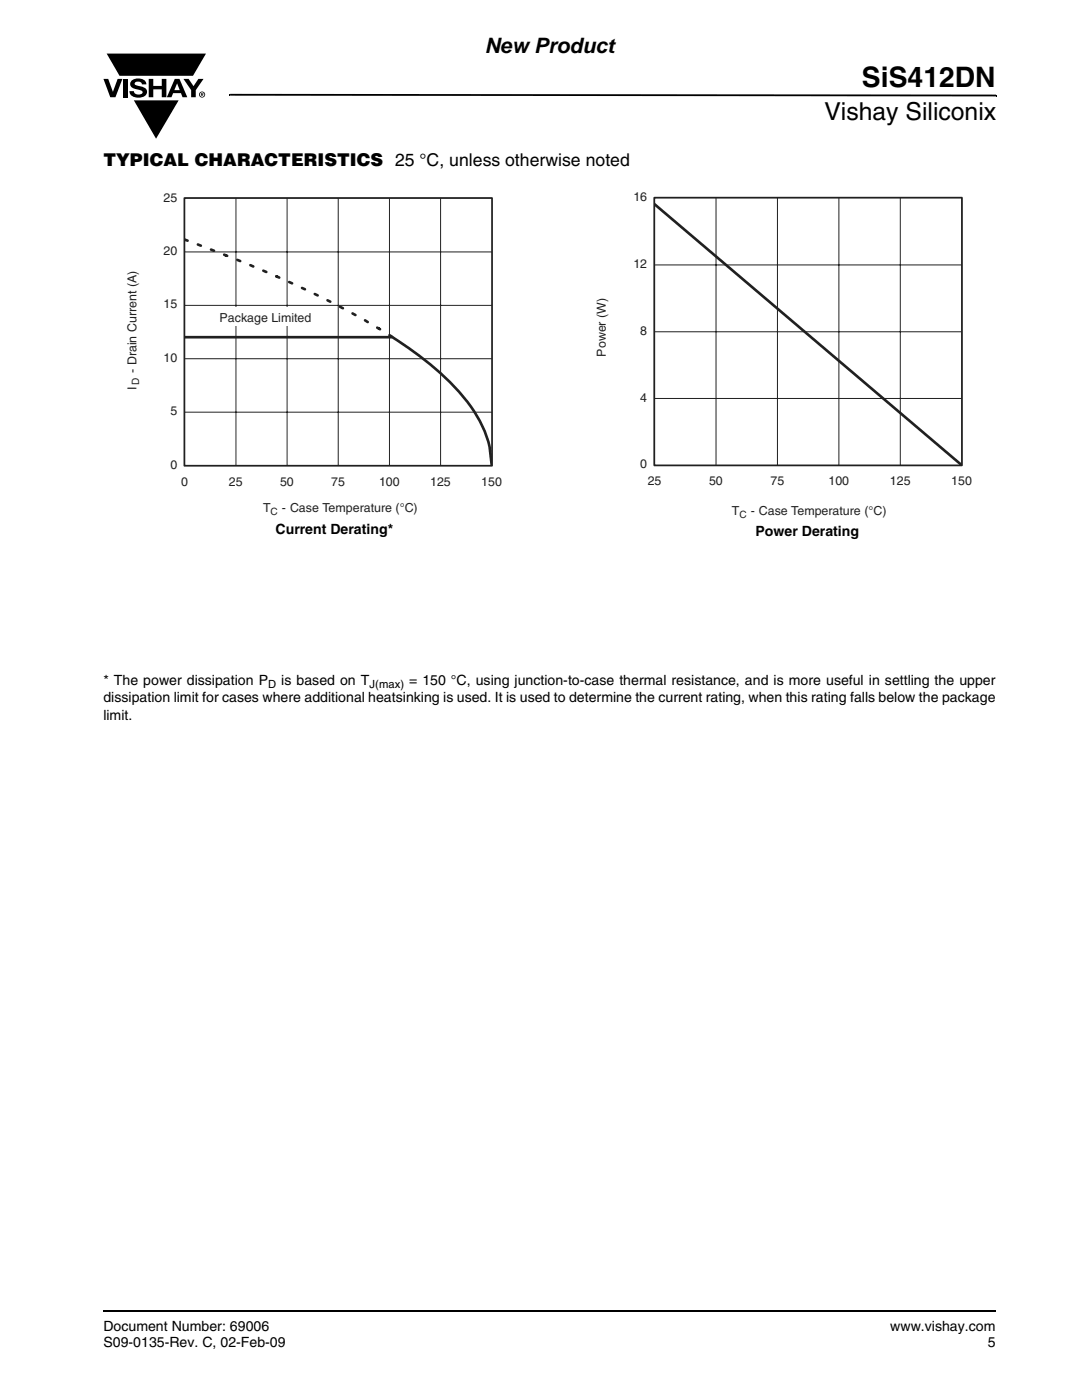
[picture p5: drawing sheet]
<svg xmlns="http://www.w3.org/2000/svg" width="216mm" height="279mm" viewBox="0 0 216 279" stroke-linecap="round" stroke-linejoin="round" font-family="sans-serif">
<defs><g id="words">
<text font-size="5.6" x="172" y="17.4">SiS412DN</text>
<text font-size="4.9" x="164.5" y="24">Vishay Siliconix</text>
<text font-size="4.2" x="96.7" y="10.5">New Product</text>
<text font-size="3.5" x="20.6" y="33">TYPICAL CHARACTERISTICS 25 °C, unless otherwise noted</text>
<g font-size="2.8">
<text x="55" y="106.6">Current Derating*</text>
<text x="150.7" y="107">Power Derating</text>
<text x="20.6" y="136.6">* The power dissipation P</text>
<text x="56.1" y="136.6">is based on T</text>
<text x="81.6" y="136.6">= 150 °C, using junction-to-case thermal resistance, and is more useful in settling the upper</text>
<text x="20.6" y="140.2">dissipation limit for cases where additional heatsinking is used. It is used to determine the current rating, when this rating falls below the package</text>
<text x="20.6" y="143.7">limit.</text>
<text x="20.6" y="265.6">Document Number: 69006</text>
<text x="20.6" y="268.8">S09-0135-Rev. C, 02-Feb-09</text>
<text x="177.7" y="265.6">www.vishay.com</text>
<text x="197.1" y="268.8">5</text>
</g>
<g font-size="2.5" fill="#231f20">
<text x="32.6" y="40.2">25</text>
<text x="126.4" y="40.2">16</text>
<text x="32.6" y="50.9">20</text>
<text x="126.4" y="53.5">12</text>
<text x="32.6" y="61.6">15</text>
<text x="43.8" y="64.2">Package Limited</text>
<text x="120.9" y="71.1" transform="rotate(-90 120.9 71.1)">Power (W)</text>
<text x="127.8" y="66.8">8</text>
<text x="27.3" y="77.8" transform="rotate(-90 27.3 77.8)">I</text>
<text x="27.3" y="74.5" transform="rotate(-90 27.3 74.5)">- Drain Current (A)</text>
<text x="32.6" y="72.2">10</text>
<text x="34" y="82.9">5</text>
<text x="127.8" y="80.1">4</text>
<text x="34" y="93.5">0</text>
<text x="127.8" y="93.5">0</text>
<text x="36.2" y="96.9">0</text>
<text x="45.7" y="96.9">25</text>
<text x="55.9" y="96.9">50</text>
<text x="66.1" y="96.9">75</text>
<text x="75.6" y="96.9">100</text>
<text x="85.8" y="96.9">125</text>
<text x="96" y="96.9">150</text>
<text x="129.2" y="96.9">25</text>
<text x="141.5" y="96.9">50</text>
<text x="153.7" y="96.9">75</text>
<text x="165.3" y="96.9">100</text>
<text x="177.6" y="96.9">125</text>
<text x="189.8" y="96.9">150</text>
<text x="52.5" y="102.2">T</text>
<text x="56.3" y="102.2">- Case Temperature (°C)</text>
<text x="146" y="102.8">T</text>
<text x="149.8" y="102.8">- Case Temperature (°C)</text>
</g>
<g font-size="2.2">
<text x="53.5" y="137.3">D</text>
<text x="73.7" y="137.3">J(max)</text>
</g>
<g font-size="2" fill="#231f20">
<text x="27.8" y="76.8" transform="rotate(-90 27.8 76.8)">D</text>
<text x="54" y="102.8">C</text>
<text x="147.5" y="103.4">C</text>
</g>
</g></defs>
<path d="M20.5 261.5h.1v.4h-.1z" fill="#000"/>
<path d="M20.6 261.7h178.2" fill="none" stroke="#000" stroke-width=".36"/>
<path d="M20.6 10.7h20.5v17h-20.5z" fill="#fff"/>
<g fill="#000">
<path d="M20.6 15.7h1l.9 2.6 1-2.6h.9l-1.4 3.7h-1zM24.6 15.7h.9v3.7h-.9zM26.3 16.1a2.09 2.09 0 0 1 2.8 .3l.1 .4h-.9a.79 .79 0 0 0-.7-.5 .79 .79 0 0 0-.7 .4l.2 .3 1 .3a1.09 1.09 0 0 1 1.2 1 1.09 1.09 0 0 1-1.1 1.1 1.74 1.74 0 0 1-2.4-1.2h.9a.96 .96 0 0 0 .8 .7 .96 .96 0 0 0 1-.5 1.31 1.31 0 0 0-1.3-.6 1.05 1.05 0 0 1-1.1-.5 1.05 1.05 0 0 1 .2-1.2zM29.7 15.7h.9v1.5h1.7v-1.5h.9v3.7h-.9v-1.6h-1.7v1.6h-.9zM36.6 15.7h1l1 1.5 1-1.5h1l-1.5 2.3v1.4h-1v-1.4zM21.3 10.7h19.8l-2.6 4.4h-3.8h-10.9zM45.7 18.7h.2v.4h-.2zM45.9 18.7l152.9 .2v.3l-152.9-.1zM198.8 18.9h.1v.3h-.1zM26.7 20h8.9l-4.5 7.7z"/>
<path d="M35.3 16.6l.6 1.4h-1.1zM34.9 15.7l-1.6 3.7h.9l.3-.8h1.6l.3 .8h1l-1.6-3.7z"/>
<path d="M40.2 18.6l.2 .1v.1h-.2zM40.1 18.5v.7h.1v-.3l.4 .3-.2-.3 .2-.2-.1-.1z"/>
<path d="M39.9 18.9a.46 .46 0 0 1 .9 0 .46 .46 0 0 1-.9 0zM39.7 18.9a.61 .61 0 0 0 1.2 0 .61 .61 0 0 0-1.2 0z"/>
</g>
<path d="M25.1 38.1h75.1v65.1h-75.1z" fill="#fff"/>
<path d="M47.1 39.6v53.3M57.3 39.6v53.3M67.5 39.6v53.3M77.7 39.6v53.3M87.9 39.6v53.3M36.9 50.3h61.3M36.9 71.6h61.3M36.9 60.9h61.3M36.9 82.3h61.3" fill="none" stroke="#231f20" stroke-width=".2"/>
<g fill="none" stroke="#231f20" stroke-width=".53">
<path d="M36.9 47.8l.5 .2M39.5 48.8l.6 .2M42.1 49.8l.6 .2M44.7 50.8l.6 .3M47.4 51.9l.5 .2M50 52.9l.5 .3M52.5 54l.6 .3M55.1 55.1l.6 .3M57.7 56.3l.6 .2M60.3 57.5l.5 .2M62.8 58.7l.6 .3M65.4 59.9l.5 .3"/>
<path d="M36.9 67.3h41.4a56.8 56.8 0 0 1 15.7 13.9 22.9 22.9 0 0 1 3.7 8l.4 3.7M67.8 61.2l.6 .3M70.3 62.6l.6 .3M72.8 63.9l.6 .4M75.3 65.4l.5 .3M77.7 66.9l.6 .3"/>
</g>
<path d="M36.8 39.5h61.4v53.5h-61.4z" fill="none" stroke="#231f20" stroke-width=".35"/>
<g fill="#fff">
<path d="M41.9 61.4h21.4v3.6h-21.4z"/>
<path d="M118.8 38.1h75.1v65.7h-75.1z"/>
</g>
<path d="M142.9 39.5v53.4M155.1 39.5v53.4M167.4 39.5v53.4M179.6 39.5v53.4M130.6 52.9h61.3M130.6 79.5h61.3M130.6 66.2h61.3" fill="none" stroke="#231f20" stroke-width=".2"/>
<path d="M130.6 40.7l61.3 52.1" fill="none" stroke="#231f20" stroke-width=".53"/>
<path d="M130.6 39.5h61.3v53.4h-61.3z" fill="none" stroke="#231f20" stroke-width=".35"/>
<use href="#words"/>
</svg>
